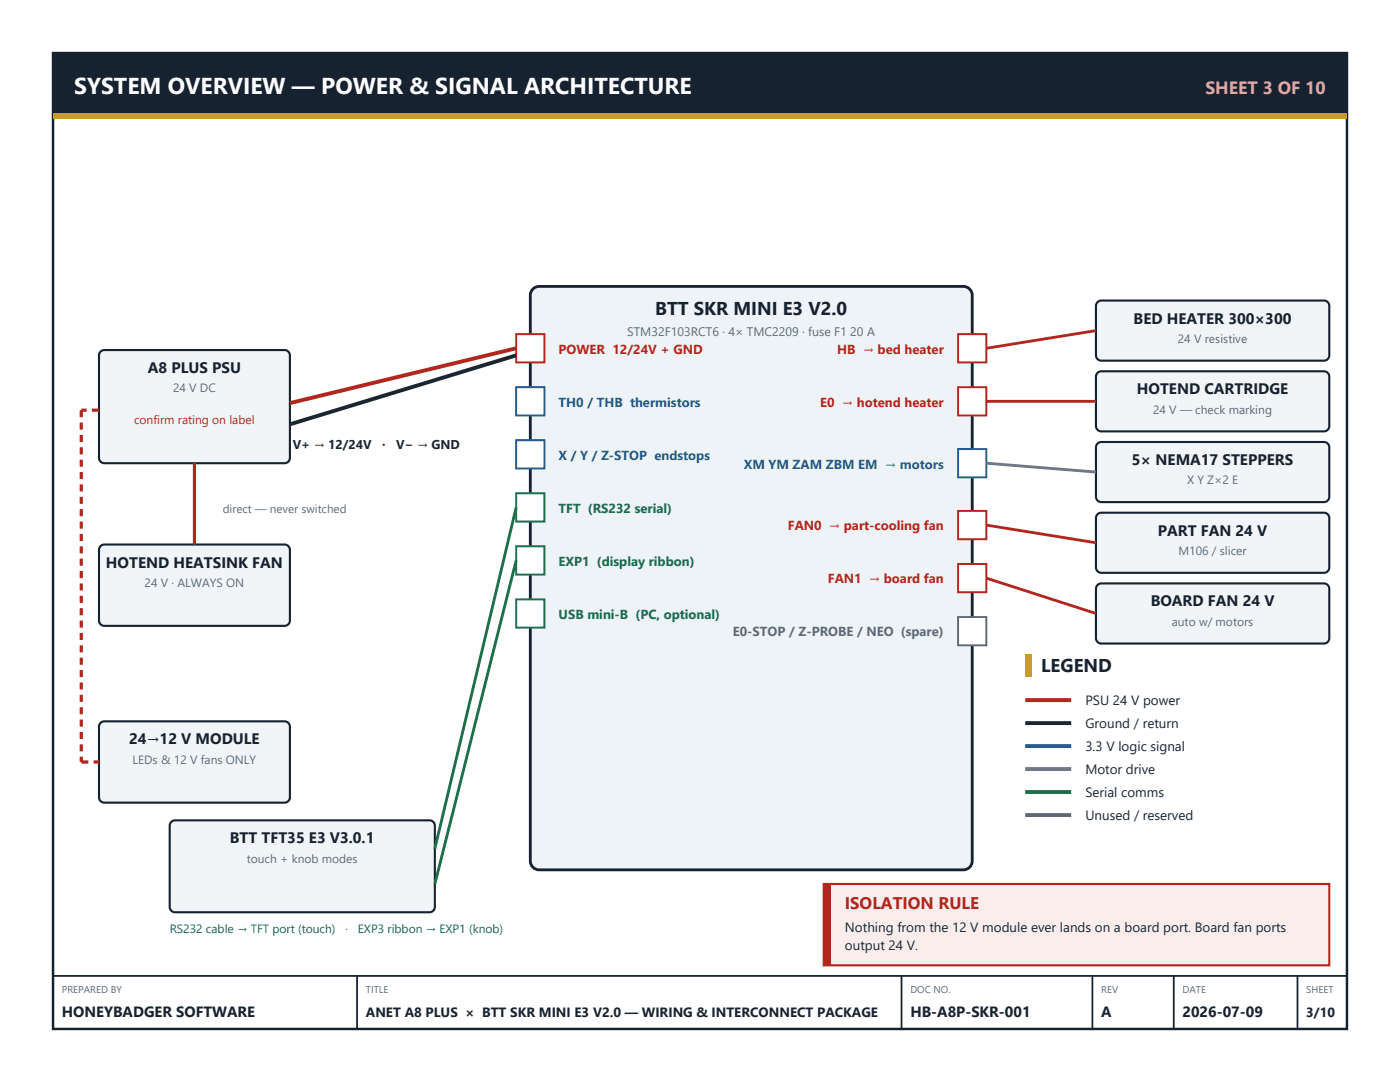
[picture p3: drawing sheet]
<svg xmlns="http://www.w3.org/2000/svg" width="279mm" height="216mm" viewBox="0 0 279 216" stroke-linecap="round" stroke-linejoin="round" font-family="sans-serif">
<defs><g id="words">
<text font-size="4.6" fill="#fff" x="14.8" y="18.7">SYSTEM OVERVIEW — POWER &amp; SIGNAL ARCHITECTURE</text>
<g font-size="3.7" fill="#16222f">
<text x="130.8" y="62.8">BTT SKR MINI E3 V2.0</text>
<text x="207.8" y="134.1">LEGEND</text>
</g>
<text font-size="3.5" fill="#e8c87a" x="240.6" y="18.7">SHEET 3 OF 10</text>
<text font-size="3.4" fill="#b3261e" x="168.6" y="181.3">ISOLATION RULE</text>
<g font-size="3" fill="#16222f">
<text x="226.2" y="64.6">BED HEATER 300×300</text>
<text x="29.5" y="74.4">A8 PLUS PSU</text>
<text x="226.9" y="78.7">HOTEND CARTRIDGE</text>
<text x="225.9" y="92.8">5× NEMA17 STEPPERS</text>
<text x="231.1" y="106.9">PART FAN 24 V</text>
<text x="21.2" y="113.2">HOTEND HEATSINK FAN</text>
<text x="229.6" y="121">BOARD FAN 24 V</text>
<text x="25.8" y="148.5">24→12 V MODULE</text>
<text x="45.9" y="168.3">BTT TFT35 E3 V3.0.1</text>
<text x="12.3" y="202.8">HONEYBADGER SOFTWARE</text>
<text x="181.7" y="202.8">HB-A8P-SKR-001</text>
<text x="219.8" y="202.8">A</text>
<text x="236" y="202.8">2026-07-09</text>
</g>
<g font-size="2.7" fill="#1b2530">
<text x="216.6" y="140.8">PSU 24 V power</text>
<text x="216.6" y="145.3">Ground / return</text>
<text x="216.6" y="149.9">3.3 V logic signal</text>
<text x="216.6" y="154.5">Motor drive</text>
<text x="216.6" y="159.1">Serial comms</text>
<text x="216.6" y="163.7">Unused / reserved</text>
<text x="168.6" y="185.9">Nothing from the 12 V module ever lands on a board port. Board fan ports</text>
<text x="168.6" y="189.5">output 24 V.</text>
</g>
<text font-size="2.7" fill="#16222f" x="73" y="202.8">ANET A8 PLUS × BTT SKR MINI E3 V2.0 — WIRING &amp; INTERCONNECT PACKAGE</text>
<g font-size="2.6" fill="#b3261e">
<text x="111.5" y="70.6">POWER 12/24V + GND</text>
<text x="167.1" y="70.6">HB → bed heater</text>
<text x="163.7" y="81.1">E0 → hotend heater</text>
<text x="157.3" y="105.8">FAN0 → part-cooling fan</text>
<text x="165.2" y="116.4">FAN1 → board fan</text>
</g>
<g font-size="2.6" fill="#1d5fa8">
<text x="111.5" y="81.1">TH0 / THB thermistors</text>
<text x="111.5" y="91.7">X / Y / Z-STOP endstops</text>
<text x="148.4" y="93.5">XM YM ZAM ZBM EM → motors</text>
</g>
<g font-size="2.6" fill="#1e7145">
<text x="111.5" y="102.3">TFT (RS232 serial)</text>
<text x="111.5" y="112.9">EXP1 (display ribbon)</text>
<text x="111.5" y="123.5">USB mini-B (PC, optional)</text>
</g>
<text font-size="2.6" fill="#5a6b7c" x="146.3" y="127">E0-STOP / Z-PROBE / NEO (spare)</text>
<text font-size="2.6" fill="#16222f" x="260.7" y="202.8">3/10</text>
<text font-size="2.5" fill="#5a6b7c" x="125.2" y="67">STM32F103RCT6 · 4× TMC2209 · fuse F1 20 A</text>
<g font-size="2.5" fill="#1b2530">
<text x="58.4" y="89.6">V+ → 12/24V</text>
<text x="76.3" y="89.6">·</text>
<text x="79" y="89.6">V− → GND</text>
</g>
<g font-size="2.4" fill="#5a6b7c">
<text x="235.1" y="68.4">24 V resistive</text>
<text x="34.5" y="78.3">24 V DC</text>
<text x="230.1" y="82.5">24 V — check marking</text>
<text x="236.9" y="96.7">X Y Z×2 E</text>
<text x="235.2" y="110.8">M106 / slicer</text>
<text x="28.9" y="117.1">24 V · ALWAYS ON</text>
<text x="233.8" y="124.9">auto w/ motors</text>
<text x="26.4" y="152.4">LEDs &amp; 12 V fans ONLY</text>
<text x="49.2" y="172.2">touch + knob modes</text>
</g>
<text font-size="2.4" fill="#b3261e" x="26.8" y="84.7">confirm rating on label</text>
<g font-size="2.4" fill="#1e7145">
<text x="33.9" y="186.3">RS232 cable → TFT port (touch)</text>
<text x="68.9" y="186.3">·</text>
<text x="71.4" y="186.3">EXP3 ribbon → EXP1 (knob)</text>
</g>
<text font-size="2.3" fill="#5a6b7c" x="44.4" y="102.3">direct — never switched</text>
<g font-size="2" fill="#5a6b7c">
<text x="12.3" y="198.1">PREPARED BY</text>
<text x="73" y="198.1">TITLE</text>
<text x="181.7" y="198.1">DOC NO.</text>
<text x="219.8" y="198.1">REV</text>
<text x="236" y="198.1">DATE</text>
<text x="260.7" y="198.1">SHEET</text>
</g>
</g></defs>
<path d="M10.6 10.6h258.2v194.7h-258.2z" fill="none" stroke="#16222f" stroke-width=".49"/>
<path d="M10.6 10.6h258.2v12h-258.2z" fill-rule="evenodd" fill="#16222f"/>
<path d="M10.6 22.6h258.2v1h-258.2z" fill-rule="evenodd" fill="#c99a2e"/>
<path d="M10.6 194.7h258.2M71.3 194.7v10.6M179.9 194.7v10.6M218 194.7v10.6M234.2 194.7v10.6M258.9 194.7v10.6" fill="none" stroke="#16222f" stroke-width=".35"/>
<path d="M20.2 70.1l.6-.3h36a1.06 1.06 0 0 1 1.1 1.1v20.5a1.06 1.06 0 0 1-1.1 1h-36a1.06 1.06 0 0 1-1-1v-20.5v-.3z" fill-rule="evenodd" fill="#f2f5f8" stroke="#16222f" stroke-width=".42"/>
<path d="M106.3 57.7l.8-.5h.5h84.7a1.76 1.76 0 0 1 1.7 1.7v112.9a1.76 1.76 0 0 1-1.7 1.8h-84.7a1.76 1.76 0 0 1-1.8-1.8v-112.9l.1-.5z" fill-rule="evenodd" fill="#eef3f8" stroke="#16222f" stroke-width=".56"/>
<g fill="#fff" stroke="#b3261e" stroke-width=".39">
<path d="M103 66.7h5.7v5.6h-5.7z" fill-rule="evenodd"/>
<path d="M191.2 66.7h5.6v5.6h-5.6z" fill-rule="evenodd"/>
<path d="M191.2 77.3h5.6v5.6h-5.6z" fill-rule="evenodd"/>
<path d="M191.2 102h5.6v5.6h-5.6z" fill-rule="evenodd"/>
<path d="M191.2 112.5h5.6v5.7h-5.6z" fill-rule="evenodd"/>
</g>
<g fill="#fff" stroke="#1d5fa8" stroke-width=".39">
<path d="M103 77.3h5.7v5.6h-5.7z" fill-rule="evenodd"/>
<path d="M103 87.8h5.7v5.7h-5.7z" fill-rule="evenodd"/>
<path d="M191.2 89.6h5.6v5.6h-5.6z" fill-rule="evenodd"/>
</g>
<g fill="#fff" stroke="#1e7145" stroke-width=".39">
<path d="M103 98.4h5.7v5.7h-5.7z" fill-rule="evenodd"/>
<path d="M103 109h5.7v5.7h-5.7z" fill-rule="evenodd"/>
<path d="M103 119.6h5.7v5.6h-5.7z" fill-rule="evenodd"/>
</g>
<path d="M191.2 123.1h5.6v5.7h-5.6z" fill-rule="evenodd" fill="#fff" stroke="#5a6b7c" stroke-width=".39"/>
<path d="M103 69.5l-45.1 10.9" fill="none" stroke="#b3261e" stroke-width=".78" stroke-linecap="butt"/>
<path d="M103 70.9l-45.1 13.8" fill="none" stroke="#1b2530" stroke-width=".78" stroke-linecap="butt"/>
<path d="M20.2 108.9l.6-.2h36a1.06 1.06 0 0 1 1.1 1v14.1a1.06 1.06 0 0 1-1.1 1.1h-36a1.06 1.06 0 0 1-1-1.1v-14.1v-.3z" fill-rule="evenodd" fill="#f2f5f8" stroke="#16222f" stroke-width=".42"/>
<path d="M38.8 92.4v16.3" fill="none" stroke="#b3261e" stroke-width=".63" stroke-linecap="butt"/>
<path d="M20 144.4l.5-.4 .3-.1h36a1.06 1.06 0 0 1 1.1 1.1v14.1a1.06 1.06 0 0 1-1.1 1.1h-36a1.06 1.06 0 0 1-1-1.1v-14.1z" fill-rule="evenodd" fill="#f2f5f8" stroke="#16222f" stroke-width=".42"/>
<path d="M16.2 81.8v70.2M19.8 81.8h-3.6M16.2 152h3.6" fill="none" stroke="#b3261e" stroke-width=".63" stroke-dasharray="1.4 1.1" stroke-linecap="butt"/>
<path d="M164.4 176.4h100.9v16.2h-100.9z" fill-rule="evenodd" fill="#fbedec" stroke="#b3261e" stroke-width=".42"/>
<path d="M164.4 176.4h1.4v16.2h-1.4z" fill-rule="evenodd" fill="#b3261e"/>
<g fill="#f2f5f8" stroke="#16222f" stroke-width=".42">
<path d="M219.2 60.2l.6-.2h44.4a1.06 1.06 0 0 1 1.1 1v9.9a1.06 1.06 0 0 1-1.1 1.1h-44.4a1.06 1.06 0 0 1-1.1-1.1v-9.9l.1-.3z" fill-rule="evenodd"/>
<path d="M219.2 74.3l.6-.2h44.4a1.06 1.06 0 0 1 1.1 1v9.9a1.06 1.06 0 0 1-1.1 1.1h-44.4a1.06 1.06 0 0 1-1.1-1.1v-9.9l.1-.3z" fill-rule="evenodd"/>
<path d="M219.2 88.4l.6-.2h44.4a1.06 1.06 0 0 1 1.1 1.1v9.8a1.06 1.06 0 0 1-1.1 1.1h-44.4a1.06 1.06 0 0 1-1.1-1.1v-9.8l.1-.4z" fill-rule="evenodd"/>
<path d="M219.2 102.5l.6-.2h44.4a1.06 1.06 0 0 1 1.1 1.1v9.8a1.06 1.06 0 0 1-1.1 1.1h-44.4a1.06 1.06 0 0 1-1.1-1.1v-9.8l.1-.4z" fill-rule="evenodd"/>
<path d="M218.9 116.8l.5-.3 .4-.1h44.4a1.06 1.06 0 0 1 1.1 1.1v9.9a1.06 1.06 0 0 1-1.1 1h-44.4a1.06 1.06 0 0 1-1.1-1v-9.9z" fill-rule="evenodd"/>
</g>
<path d="M218.7 66l-21.9 3.5M196.8 80.1h21.9M196.8 104.8l21.9 3.5M196.8 115.4l21.9 7" fill="none" stroke="#b3261e" stroke-width=".56"/>
<path d="M196.8 92.4l21.9 1.8" fill="none" stroke="#7a4a9e" stroke-width=".56"/>
<path d="M34.3 163.9l.6-.2h50.8a1.06 1.06 0 0 1 1.1 1v16.3a1.06 1.06 0 0 1-1.1 1h-50.8a1.06 1.06 0 0 1-1-1v-16.3v-.3z" fill-rule="evenodd" fill="#f2f5f8" stroke="#16222f" stroke-width=".42"/>
<path d="M103 101.2l-16.2 68.1M103 111.8l-16.2 64.6" fill="none" stroke="#1e7145" stroke-width=".56"/>
<path d="M204.6 130.5h1.2v4.6h-1.2z" fill-rule="evenodd" fill="#c99a2e"/>
<path d="M204.6 139.7h9.2" fill="none" stroke="#b3261e" stroke-width=".78" stroke-linecap="butt"/>
<path d="M204.6 144.3h9.2" fill="none" stroke="#1b2530" stroke-width=".78" stroke-linecap="butt"/>
<path d="M204.6 148.9h9.2" fill="none" stroke="#1d5fa8" stroke-width=".78" stroke-linecap="butt"/>
<path d="M204.6 153.5h9.2" fill="none" stroke="#7a4a9e" stroke-width=".78" stroke-linecap="butt"/>
<path d="M204.6 158h9.2" fill="none" stroke="#1e7145" stroke-width=".78" stroke-linecap="butt"/>
<path d="M204.6 162.6h9.2" fill="none" stroke="#5a6b7c" stroke-width=".78" stroke-linecap="butt"/>
<use href="#words"/>
</svg>
